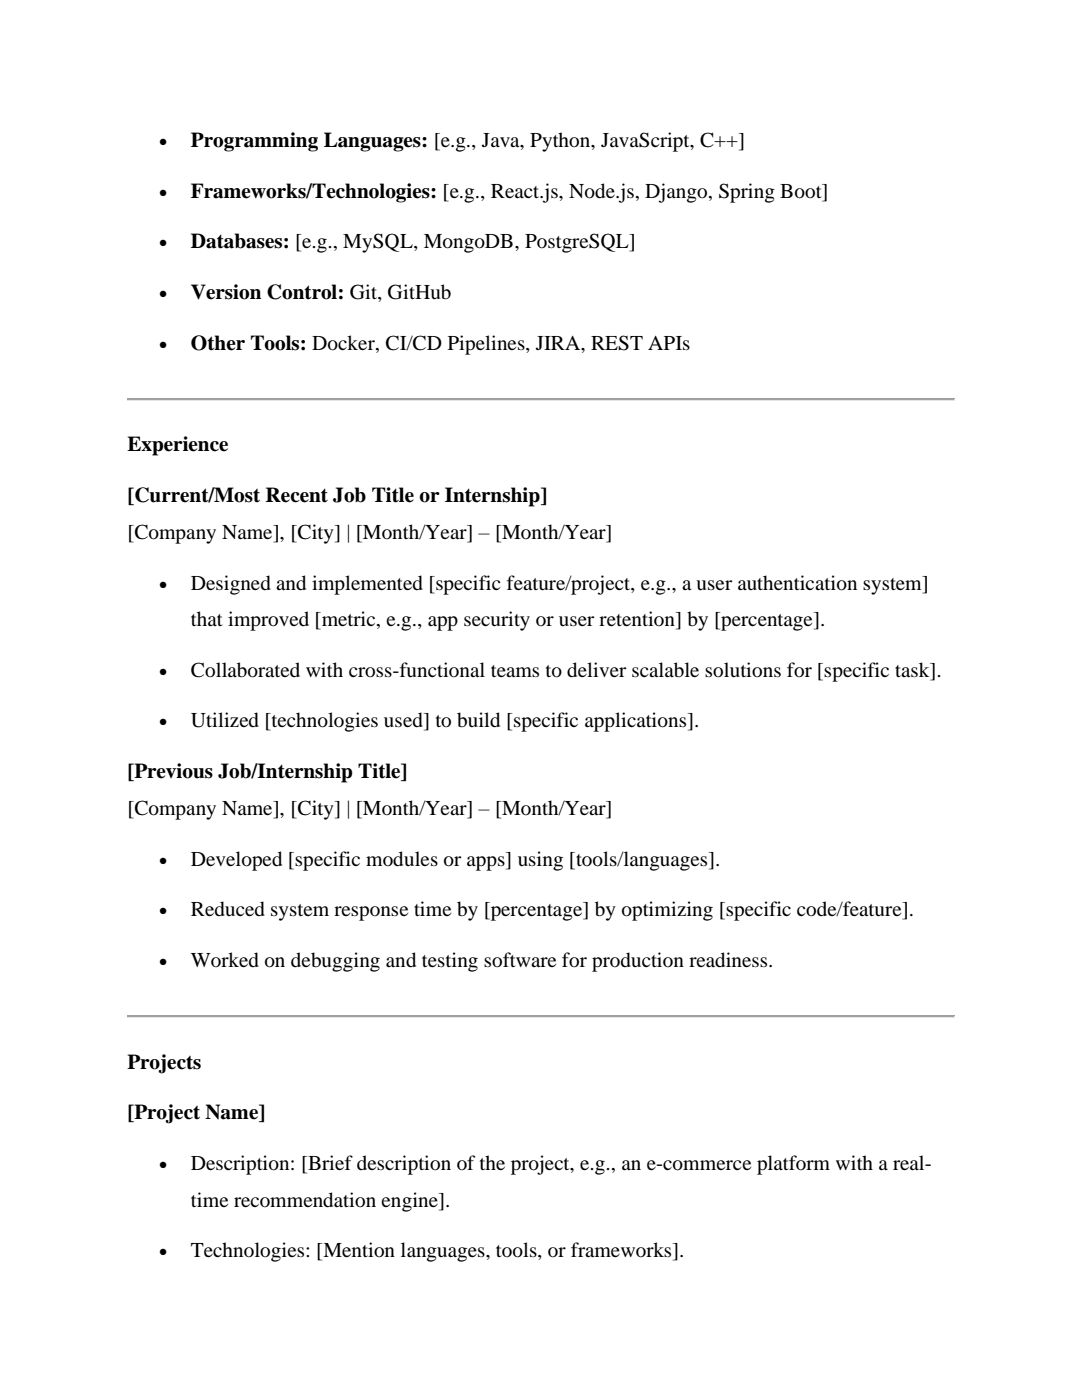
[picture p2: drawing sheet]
<svg xmlns="http://www.w3.org/2000/svg" width="216mm" height="279mm" viewBox="0 0 216 279" stroke-linecap="round" stroke-linejoin="round" font-family="sans-serif">
<defs><g id="words">
<g font-size="4.2">
<text x="38.1" y="29.3">Programming Languages: [e.g., Java, Python, JavaScript, C++]</text>
<text x="38.1" y="39.5">Frameworks/Technologies: [e.g., React.js, Node.js, Django, Spring Boot]</text>
<text x="38.1" y="49.6">Databases: [e.g., MySQL, MongoDB, PostgreSQL]</text>
<text x="38.1" y="59.7">Version Control: Git, GitHub</text>
<text x="38.1" y="69.9">Other Tools: Docker, CI/CD Pipelines, JIRA, REST APIs</text>
<text x="25.4" y="90.1">Experience</text>
<text x="25.4" y="100.2">[Current/Most Recent Job Title or Internship]</text>
<text x="25.4" y="107.5">[Company Name], [City] | [Month/Year] – [Month/Year]</text>
<text x="38.1" y="117.7">Designed and implemented [specific feature/project, e.g., a user authentication system]</text>
<text x="38.1" y="124.9">that improved [metric, e.g., app security or user retention] by [percentage].</text>
<text x="38.1" y="135.1">Collaborated with cross-functional teams to deliver scalable solutions for [specific task].</text>
<text x="38.1" y="145.2">Utilized [technologies used] to build [specific applications].</text>
<text x="25.4" y="155.3">[Previous Job/Internship Title]</text>
<text x="25.4" y="162.6">[Company Name], [City] | [Month/Year] – [Month/Year]</text>
<text x="38.1" y="172.7">Developed [specific modules or apps] using [tools/languages].</text>
<text x="38.1" y="182.9">Reduced system response time by [percentage] by optimizing [specific code/feature].</text>
<text x="38.1" y="193">Worked on debugging and testing software for production readiness.</text>
<text x="25.4" y="213.3">Projects</text>
<text x="25.4" y="223.4">[Project Name]</text>
<text x="38.1" y="233.5">Description: [Brief description of the project, e.g., an e-commerce platform with a real-</text>
<text x="38.1" y="240.8">time recommendation engine].</text>
<text x="38.1" y="250.9">Technologies: [Mention languages, tools, or frameworks].</text>
</g>
<g font-size="3.5">
<text x="31.8" y="29.3">•</text>
<text x="31.8" y="39.5">•</text>
<text x="31.8" y="49.6">•</text>
<text x="31.8" y="59.7">•</text>
<text x="31.8" y="69.9">•</text>
<text x="31.8" y="117.7">•</text>
<text x="31.8" y="135.1">•</text>
<text x="31.8" y="145.2">•</text>
<text x="31.8" y="172.7">•</text>
<text x="31.8" y="182.9">•</text>
<text x="31.8" y="193">•</text>
<text x="31.8" y="233.5">•</text>
<text x="31.8" y="250.9">•</text>
</g>
</g></defs>
<g fill="#a0a0a0">
<path d="M25.4 79.5h165.1v.5h-165.1z" fill-rule="evenodd"/>
<path d="M25.4 79.5l.1 .1z" fill-rule="evenodd"/>
<path d="M25.4 79.5l.1 .1z" fill-rule="evenodd"/>
</g>
<path d="M25.5 79.5h164.9" fill="none" stroke="#a0a0a0" stroke-width=".2"/>
<path d="M190.5 79.5v.1z" fill-rule="evenodd" fill="#e3e3e3"/>
<g fill="#a0a0a0">
<path d="M190.5 79.5v.1z" fill-rule="evenodd"/>
<path d="M25.4 79.6l.1 .3z" fill-rule="evenodd"/>
</g>
<path d="M190.5 79.6v.3z" fill-rule="evenodd" fill="#e3e3e3"/>
<path d="M25.4 79.9l.1 .1z" fill-rule="evenodd" fill="#a0a0a0"/>
<path d="M25.4 79.9l.1 .1z" fill-rule="evenodd" fill="#e3e3e3"/>
<path d="M25.5 80h164.9" fill="none" stroke="#e3e3e3" stroke-width=".2"/>
<g fill="#e3e3e3">
<path d="M190.5 79.9v.1z" fill-rule="evenodd"/>
<path d="M190.5 79.9v.1z" fill-rule="evenodd"/>
</g>
<g fill="#a0a0a0">
<path d="M25.4 202.6h165.1v.6h-165.1z" fill-rule="evenodd"/>
<path d="M25.4 202.6l.1 .1z" fill-rule="evenodd"/>
<path d="M25.4 202.6l.1 .1z" fill-rule="evenodd"/>
</g>
<path d="M25.5 202.7h164.9" fill="none" stroke="#a0a0a0" stroke-width=".2"/>
<path d="M190.5 202.6v.1z" fill-rule="evenodd" fill="#e3e3e3"/>
<g fill="#a0a0a0">
<path d="M190.5 202.6v.1z" fill-rule="evenodd"/>
<path d="M25.4 202.7l.1 .4z" fill-rule="evenodd"/>
</g>
<path d="M190.5 202.7v.4z" fill-rule="evenodd" fill="#e3e3e3"/>
<path d="M25.4 203.1l.1 .1z" fill-rule="evenodd" fill="#a0a0a0"/>
<path d="M25.4 203.1l.1 .1z" fill-rule="evenodd" fill="#e3e3e3"/>
<path d="M25.5 203.1h164.9" fill="none" stroke="#e3e3e3" stroke-width=".2"/>
<g fill="#e3e3e3">
<path d="M190.5 203.1v.1z" fill-rule="evenodd"/>
<path d="M190.5 203.1v.1z" fill-rule="evenodd"/>
</g>
<use href="#words"/>
</svg>
